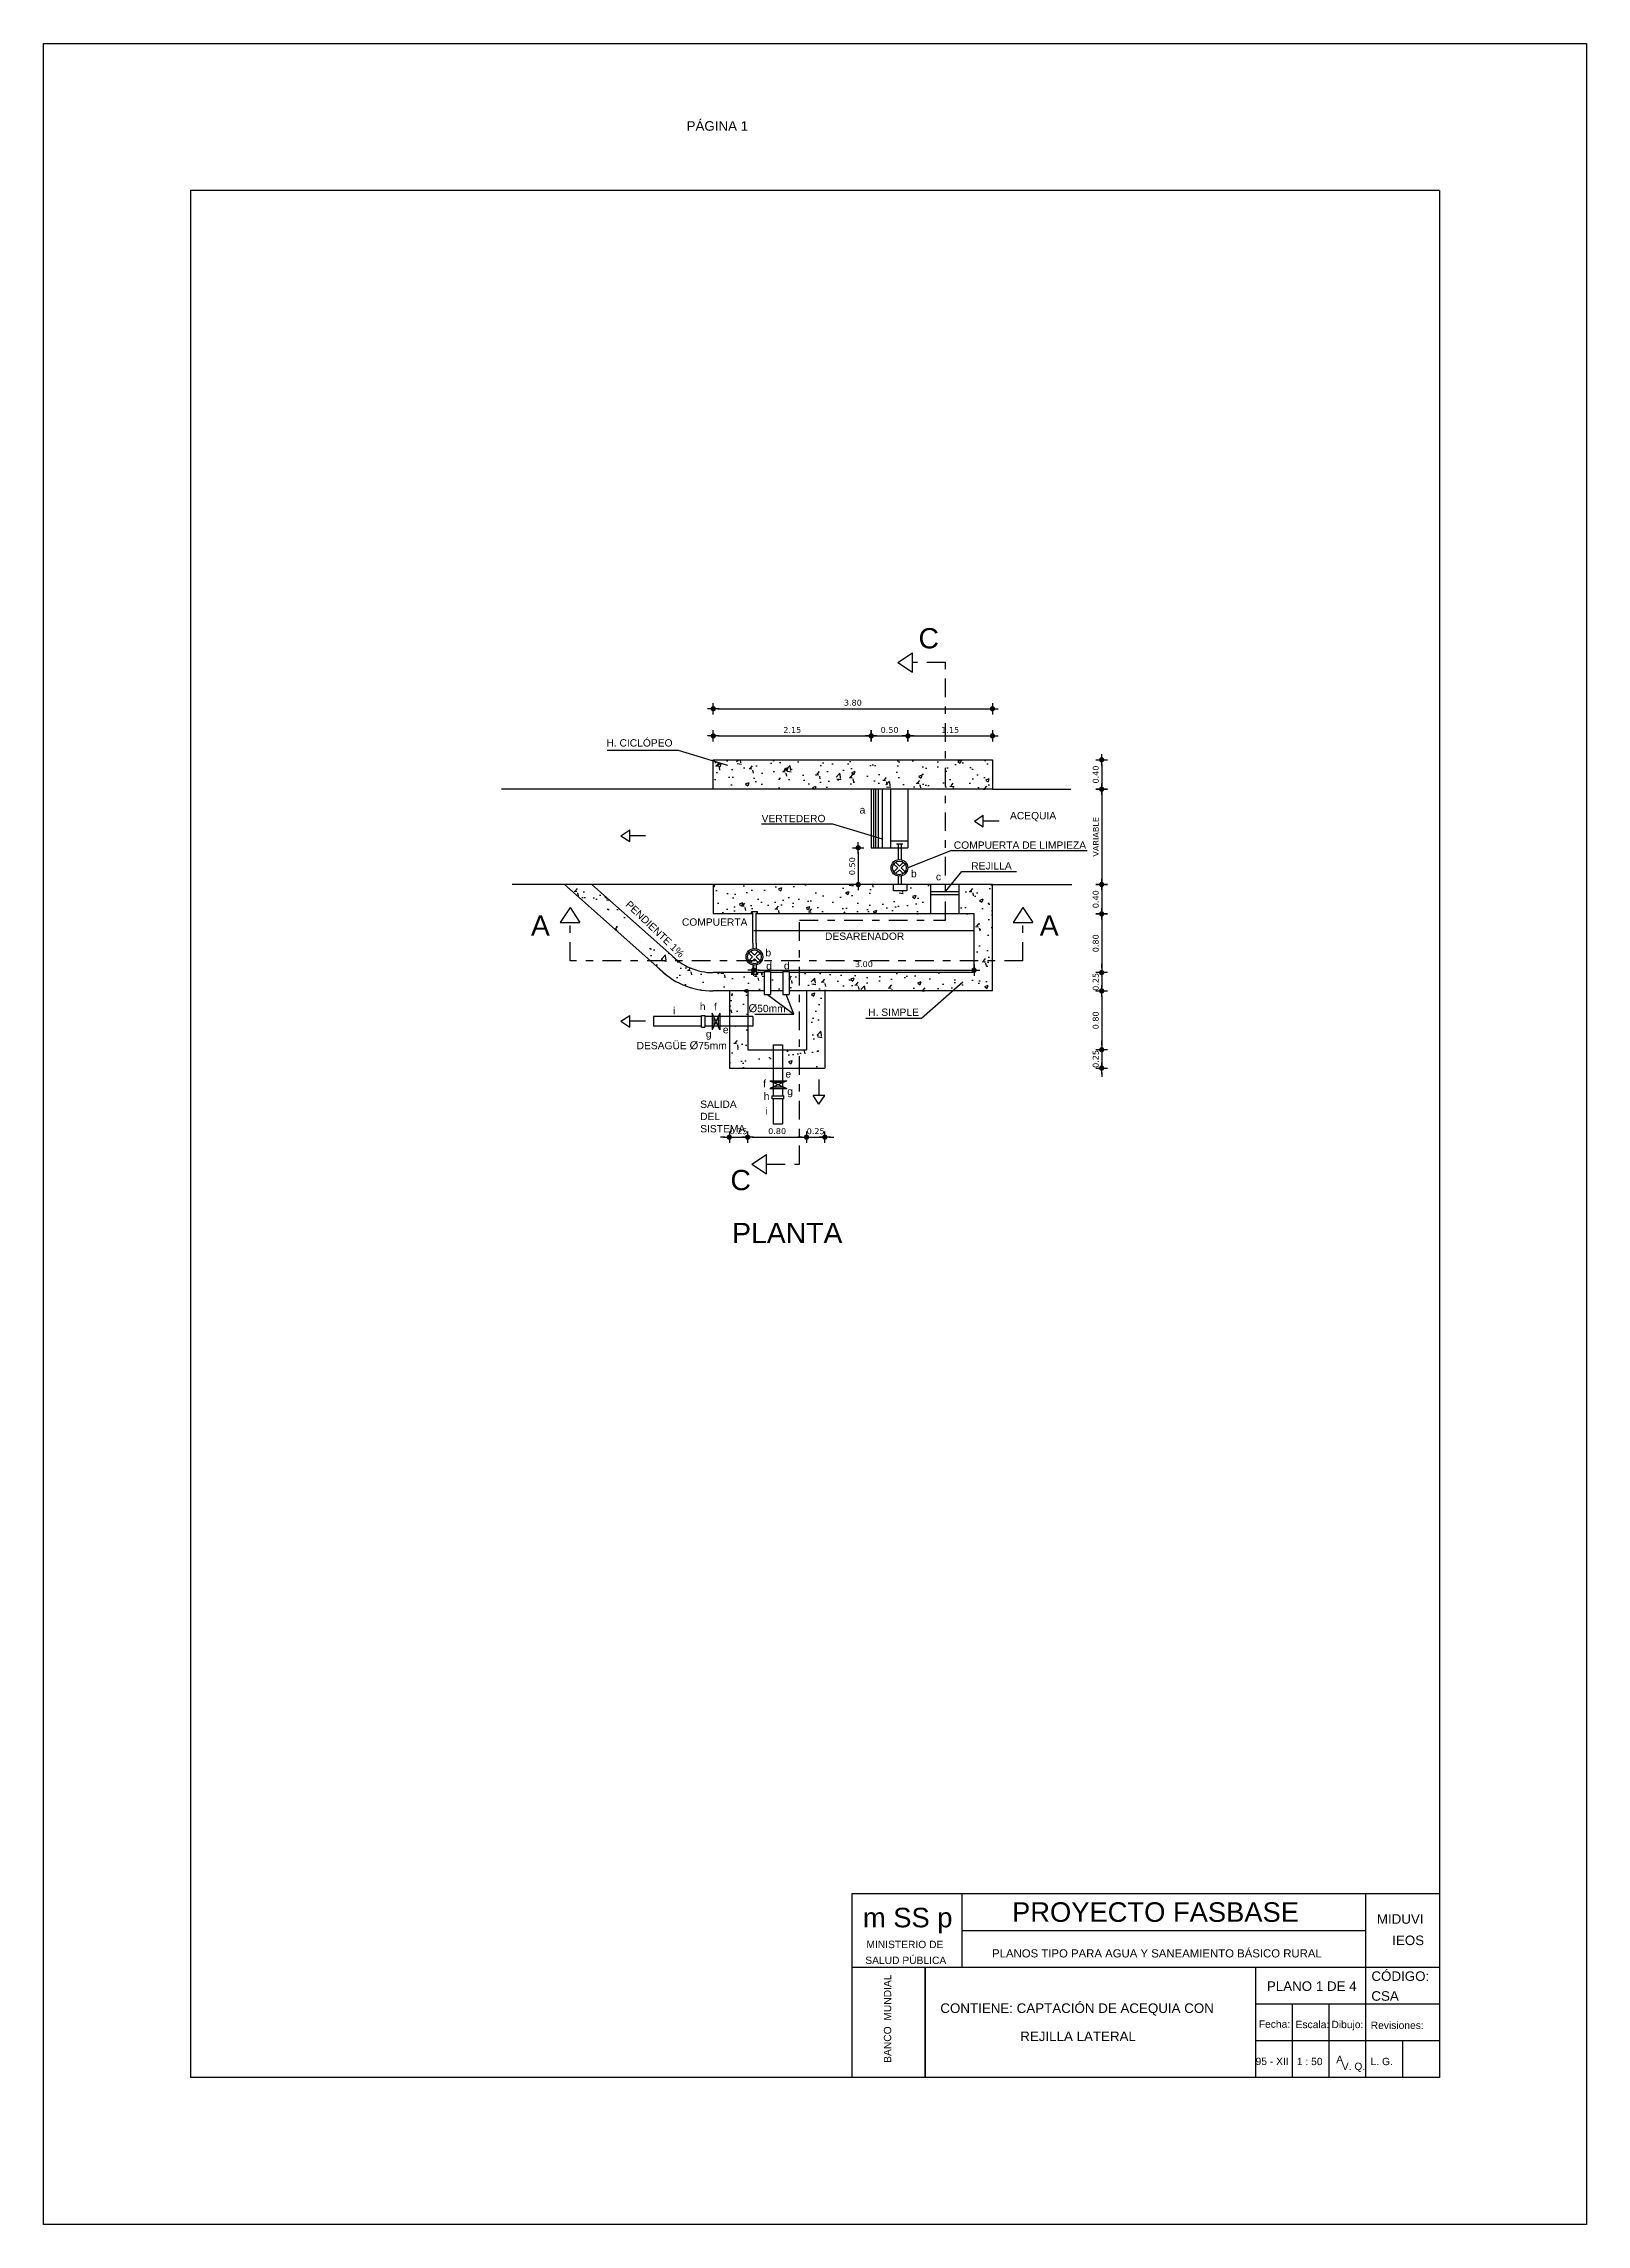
# Model space of a CAD drawing. Header units: metres. Extents: x 2029 to 4131, y 3282 to 4383.
# Drawn here: x 2028.72 to 2049.72, y 4353.27 to 4382.97 of the extents above; entities that cross this region are included whole.
import ezdxf
from ezdxf.enums import TextEntityAlignment as Align

# ---------------------------------------------------------------- set-up
doc = ezdxf.new("R2010")
doc.units = ezdxf.units.M
doc.linetypes.add('DASHDOT', pattern=[25.4, 12.7, -6.35, 0, -6.35])
doc.layers.add('Cotas', color=7, linetype='Continuous')
doc.layers.add('Dibujo', color=7, linetype='Continuous')
doc.styles.add('Annotative', font='arial.ttf')
doc.styles.get("Standard").update_dxf_attribs({"font": 'arial.ttf'})
doc.styles.add('verdana', font='verdana.ttf')
doc.dimstyles.new('ISO', dxfattribs={"dimtxt": 0.08, "dimasz": 0.06, "dimexe": 0.1, "dimexo": 0.1, "dimgap": 0.04, "dimtad": 1, "dimzin": 1, "dimdsep": 46, "dimtxsty": 'verdana', "dimblk1": 'PAB', "dimblk2": 'PAB', "dimsah": 1, "dimcen": 0, "dimse1": 1, "dimse2": 1, "dimclrd": 7, "dimclre": 8, "dimclrt": 7, "dimadec": 0, "dimazin": 0, "dimtfac": 1, "dimtix": 1, "dimtmove": 0, "dimatfit": 3, "dimldrblk": 'PAB', "dimfxl": 0.1, "dimtvp": 1, "dimtolj": 1, "dimtzin": 1, "dimarcsym": 0})

msp = doc.modelspace()

# ---------------------------------------------------------------- texts
at = {"attachment_point": 1}
for s, width, insert, char_height in [('C', 1.4365, (2040.629, 4375.005), 0.276), ('H. CICLÓPEO', 1.4365, (2036.38, 4373.492), 0.1), ('VERTEDERO', 1.4365, (2038.493, 4372.462), 0.1), ('a', 1.4365, (2039.827, 4372.58), 0.1), ('ACEQUIA', 1.4365, (2041.874, 4372.501), 0.1), ('COMPUERTA DE LIMPIEZA', 2.10943, (2041.109, 4372.1), 0.1), ('b', 1.4365, (2040.526, 4371.711), 0.1), ('c  ', 1.4365, (2040.866, 4371.67), 0.1), ('REJILLA', 1.4365, (2041.346, 4371.817), 0.1), ('A', 1.4365, (2035.353, 4371.093), 0.276), ('COMPUERTA', 1.4365, (2037.408, 4371.052), 0.1), ('A', 1.4365, (2042.279, 4371.093), 0.276), ('DESARENADOR', 1.4365, (2039.356, 4370.859), 0.1), ('b', 1.4365, (2038.545, 4370.634), 0.1), ('d', 1.4365, (2038.555, 4370.455), 0.1), ('d  ', 1.4365, (2038.796, 4370.458), 0.1), ('i', 1.4365, (2037.286, 4369.844), 0.1), ('h', 1.4365, (2037.652, 4369.902), 0.1), ('f', 1.4365, (2037.844, 4369.898), 0.1), ('{\\H1.0833x;Ø}50mm', 1.4365, (2038.315, 4369.883), 0.1), ('H. SIMPLE', 1.4365, (2039.944, 4369.824), 0.1), ('g', 1.4365, (2037.734, 4369.529), 0.1), ('e', 1.4365, (2037.965, 4369.586), 0.1), ('DESAGÜE {\\H1.0833x;Ø\\H0.92311x;75mm}', 1.4365, (2036.791, 4369.378), 0.1), ('e', 1.4365, (2038.817, 4368.984), 0.1), ('f', 1.4365, (2038.514, 4368.853), 0.1), ('h', 1.4365, (2038.522, 4368.68), 0.1), ('g', 1.4365, (2038.842, 4368.746), 0.1), ('SALIDA DEL SISTEMA', 0.79852, (2037.657, 4368.571), 0.1), ('i', 1.4365, (2038.546, 4368.48), 0.1), ('C', 1.4365, (2038.069, 4367.626), 0.276), ('PLANTA', 1.4365, (2038.092, 4366.905), 0.2762)]:
    msp.add_mtext_dynamic_manual_height_columns(s, width=width, gutter_width=12.5, heights=[0], dxfattribs=dict(at, insert=insert, char_height=char_height))
at = {"insert": (2036.701, 4371.302), "char_height": 0.1, "attachment_point": 1, "rotation": 316.2056}
msp.add_mtext_dynamic_manual_height_columns('PENDIENTE 1%', width=1.4365, gutter_width=12.5, heights=[0], dxfattribs=at)
at = {"layer": 'Dibujo', "color": 0, "linetype": 'ByBlock'}
for s, height, p in [('PROYECTO FASBASE', 0.26624, (2041.902, 4357.386)), ('m SS p', 0.2662, (2039.872, 4357.311)), ('PLANOS TIPO PARA AGUA Y SANEAMIENTO BÁSICO RURAL', 0.11076, (2041.63, 4356.901))]:
    msp.add_text(s, height=height, dxfattribs=at).set_placement(p)
at = {"layer": 'Dibujo', "color": 0, "linetype": 'ByBlock', "style": 'Annotative'}
for s, p in [('MIDUVI', (2046.868, 4357.36)), ('IEOS', (2047.077, 4357.069)), ('CÓDIGO:', (2046.794, 4356.581)), ('PLANO 1 DE 4', (2045.371, 4356.445)), ('CSA', (2046.793, 4356.311)), ('CONTIENE: CAPTACIÓN DE ACEQUIA CON', (2040.926, 4356.145))]:
    msp.add_text(s, height=0.13, dxfattribs=at).set_placement(p)
at = {"layer": 'Dibujo', "color": 0, "linetype": 'ByBlock'}
for s, p in [('MINISTERIO DE', (2040.443, 4357.028)), ('SALUD PÚBLICA', (2040.455, 4356.812)), ('Fecha:', (2045.474, 4355.943)), ('Escala:', (2045.991, 4355.938)), ('Dibujo:', (2046.467, 4355.938)), ('Revisiones:', (2047.145, 4355.927)), ('95 - XII', (2045.442, 4355.436)), ('1 : 50', (2045.954, 4355.434)), ('A', (2046.362, 4355.461)), ('L. G. ', (2046.954, 4355.434)), ('V. Q.', (2046.55, 4355.368))]:
    msp.add_text(s, height=0.1, dxfattribs=at).set_placement(p, align=Align.CENTER)
msp.add_text('BANCO  MUNDIAL', height=0.1, rotation=90, dxfattribs=at).set_placement((2040.257, 4356.067), align=Align.CENTER)
at = {"layer": 'Dibujo', "color": 0, "linetype": 'ByBlock', "char_height": 0.13, "width": 2.90393, "attachment_point": 1}
for s, insert in [('PÁGINA 1', (2037.472, 4381.909)), (' REJILLA LATERAL', (2041.963, 4355.892))]:
    msp.add_mtext(s, dxfattribs=dict(at, insert=insert))

# ---------------------------------------------------------------- blocks, each defined once
blk = doc.blocks.new('PAB')
at = {"layer": 'Cotas'}
for p, q in [((-1.3, 0), (1.3, 0)), ((0, 1.3), (0, -1.3))]:
    blk.add_line(p, q, dxfattribs=at)
at = {"layer": 'Cotas', "const_width": 0.6}
blk.add_lwpolyline([(-0.3, 0, 1), (0.3, 0, 1)], format="xyb", close=True, dxfattribs=at)
blk = doc.blocks.new('*D1112')
at = {"layer": 'Cotas', "color": 7, "lineweight": -2, "transparency": 16777216}
blk.add_line((2037.895, 4373.907), (2041.575, 4373.907), dxfattribs=at)
at = {"layer": 'Defpoints', "color": 0, "transparency": 16777216}
for p in [(2041.635, 4373.907), (2037.835, 4373.092), (2041.635, 4373.092)]:
    blk.add_point(p, dxfattribs=at)
at = {"layer": 'Cotas', "color": 7, "lineweight": -2, "transparency": 16777216, "xscale": 0.06, "yscale": 0.06, "zscale": 0.06, "rotation": 180}
blk.add_blockref('PAB', (2037.835, 4373.907), dxfattribs=at)
at = {"layer": 'Cotas', "color": 7, "lineweight": -2, "transparency": 16777216, "xscale": 0.06, "yscale": 0.06, "zscale": 0.06}
blk.add_blockref('PAB', (2041.635, 4373.907), dxfattribs=at)
at = {"layer": 'Cotas', "color": 7, "transparency": 16777216, "insert": (2039.735, 4373.989), "char_height": 0.08, "attachment_point": 5, "style": 'verdana'}
blk.add_mtext('\\A1;3.80', dxfattribs=at)
blk = doc.blocks.new('*D1254')
at = {"layer": 'Cotas', "color": 7, "lineweight": -2, "transparency": 16777216}
blk.add_line((2037.895, 4373.537), (2039.925, 4373.537), dxfattribs=at)
at = {"layer": 'Defpoints', "color": 0, "transparency": 16777216}
for p in [(2039.985, 4373.537), (2037.835, 4373.211), (2039.985, 4372.811)]:
    blk.add_point(p, dxfattribs=at)
at = {"layer": 'Cotas', "color": 7, "lineweight": -2, "transparency": 16777216, "xscale": 0.06, "yscale": 0.06, "zscale": 0.06, "rotation": 180}
blk.add_blockref('PAB', (2037.835, 4373.537), dxfattribs=at)
at = {"layer": 'Cotas', "color": 7, "lineweight": -2, "transparency": 16777216, "xscale": 0.06, "yscale": 0.06, "zscale": 0.06}
blk.add_blockref('PAB', (2039.985, 4373.537), dxfattribs=at)
at = {"layer": 'Cotas', "color": 7, "transparency": 16777216, "insert": (2038.91, 4373.618), "char_height": 0.08, "attachment_point": 5, "style": 'verdana'}
blk.add_mtext('\\A1;2.15', dxfattribs=at)
blk = doc.blocks.new('*D1255')
at = {"layer": 'Cotas', "color": 7, "lineweight": -2, "transparency": 16777216}
blk.add_line((2040.045, 4373.537), (2040.425, 4373.537), dxfattribs=at)
at = {"layer": 'Defpoints', "color": 0, "transparency": 16777216}
for p in [(2040.485, 4373.537), (2039.985, 4372.811), (2040.485, 4372.811)]:
    blk.add_point(p, dxfattribs=at)
at = {"layer": 'Cotas', "color": 7, "lineweight": -2, "transparency": 16777216, "xscale": 0.06, "yscale": 0.06, "zscale": 0.06, "rotation": 180}
blk.add_blockref('PAB', (2039.985, 4373.537), dxfattribs=at)
at = {"layer": 'Cotas', "color": 7, "lineweight": -2, "transparency": 16777216, "xscale": 0.06, "yscale": 0.06, "zscale": 0.06}
blk.add_blockref('PAB', (2040.485, 4373.537), dxfattribs=at)
at = {"layer": 'Cotas', "color": 7, "transparency": 16777216, "insert": (2040.235, 4373.618), "char_height": 0.08, "attachment_point": 5, "style": 'verdana'}
blk.add_mtext('\\A1;0.50', dxfattribs=at)
blk = doc.blocks.new('*D1256')
at = {"layer": 'Cotas', "color": 7, "lineweight": -2, "transparency": 16777216}
blk.add_line((2040.545, 4373.537), (2041.575, 4373.537), dxfattribs=at)
at = {"layer": 'Defpoints', "color": 0, "transparency": 16777216}
for p in [(2041.635, 4373.537), (2040.485, 4372.811), (2041.635, 4372.811)]:
    blk.add_point(p, dxfattribs=at)
at = {"layer": 'Cotas', "color": 7, "lineweight": -2, "transparency": 16777216, "xscale": 0.06, "yscale": 0.06, "zscale": 0.06, "rotation": 180}
blk.add_blockref('PAB', (2040.485, 4373.537), dxfattribs=at)
at = {"layer": 'Cotas', "color": 7, "lineweight": -2, "transparency": 16777216, "xscale": 0.06, "yscale": 0.06, "zscale": 0.06}
blk.add_blockref('PAB', (2041.635, 4373.537), dxfattribs=at)
at = {"layer": 'Cotas', "color": 7, "transparency": 16777216, "insert": (2041.06, 4373.618), "char_height": 0.08, "attachment_point": 5, "style": 'verdana'}
blk.add_mtext('\\A1;1.15', dxfattribs=at)
blk = doc.blocks.new('*D1257')
at = {"color": 7, "lineweight": -2, "transparency": 16777216}
blk.add_line((2043.122, 4373.151), (2043.122, 4372.871), dxfattribs=at)
at = {"layer": 'Defpoints', "color": 0, "transparency": 16777216}
for p in [(2041.635, 4373.211), (2041.635, 4372.811), (2043.122, 4372.811)]:
    blk.add_point(p, dxfattribs=at)
at = {"color": 7, "lineweight": -2, "transparency": 16777216, "xscale": 0.06, "yscale": 0.06, "zscale": 0.06}
for p, rotation in [((2043.122, 4373.211), 90), ((2043.122, 4372.811), 270)]:
    blk.add_blockref('PAB', p, dxfattribs=dict(at, rotation=rotation))
at = {"color": 7, "transparency": 16777216, "insert": (2043.041, 4373.011), "char_height": 0.08, "attachment_point": 5, "rotation": 90, "style": 'verdana'}
blk.add_mtext('\\A1;0.40', dxfattribs=at)
blk = doc.blocks.new('*D1258')
at = {"color": 7, "lineweight": -2, "transparency": 16777216}
blk.add_line((2043.122, 4372.751), (2043.122, 4371.573), dxfattribs=at)
at = {"layer": 'Defpoints', "color": 0, "transparency": 16777216}
for p in [(2041.635, 4372.811), (2042.717, 4371.513), (2043.122, 4371.513)]:
    blk.add_point(p, dxfattribs=at)
at = {"color": 7, "lineweight": -2, "transparency": 16777216, "xscale": 0.06, "yscale": 0.06, "zscale": 0.06}
for p, rotation in [((2043.122, 4372.811), 90), ((2043.122, 4371.513), 270)]:
    blk.add_blockref('PAB', p, dxfattribs=dict(at, rotation=rotation))
at = {"color": 7, "transparency": 16777216, "insert": (2043.042, 4372.162), "char_height": 0.08, "attachment_point": 5, "rotation": 90, "style": 'verdana'}
blk.add_mtext('\\A1;VARIABLE', dxfattribs=at)
blk = doc.blocks.new('*D1259')
at = {"color": 7, "lineweight": -2, "transparency": 16777216}
blk.add_line((2043.122, 4371.453), (2043.122, 4371.173), dxfattribs=at)
at = {"layer": 'Defpoints', "color": 0, "transparency": 16777216}
for p in [(2042.717, 4371.513), (2041.385, 4371.113), (2043.122, 4371.113)]:
    blk.add_point(p, dxfattribs=at)
at = {"color": 7, "lineweight": -2, "transparency": 16777216, "xscale": 0.06, "yscale": 0.06, "zscale": 0.06}
for p, rotation in [((2043.122, 4371.513), 90), ((2043.122, 4371.113), 270)]:
    blk.add_blockref('PAB', p, dxfattribs=dict(at, rotation=rotation))
at = {"color": 7, "transparency": 16777216, "insert": (2043.041, 4371.313), "char_height": 0.08, "attachment_point": 5, "rotation": 90, "style": 'verdana'}
blk.add_mtext('\\A1;0.40', dxfattribs=at)
blk = doc.blocks.new('*D1260')
at = {"color": 7, "lineweight": -2, "transparency": 16777216}
blk.add_line((2043.122, 4371.053), (2043.122, 4370.373), dxfattribs=at)
at = {"layer": 'Defpoints', "color": 0, "transparency": 16777216}
for p in [(2041.385, 4371.113), (2041.385, 4370.313), (2043.122, 4370.313)]:
    blk.add_point(p, dxfattribs=at)
at = {"color": 7, "lineweight": -2, "transparency": 16777216, "xscale": 0.06, "yscale": 0.06, "zscale": 0.06}
for p, rotation in [((2043.122, 4371.113), 90), ((2043.122, 4370.313), 270)]:
    blk.add_blockref('PAB', p, dxfattribs=dict(at, rotation=rotation))
at = {"color": 7, "transparency": 16777216, "insert": (2043.041, 4370.713), "char_height": 0.08, "attachment_point": 5, "rotation": 90, "style": 'verdana'}
blk.add_mtext('\\A1;0.80', dxfattribs=at)
blk = doc.blocks.new('*D1261')
at = {"color": 7, "lineweight": -2, "transparency": 16777216}
for p, q in [((2043.122, 4370.373), (2043.122, 4370.433)), ((2043.122, 4370.313), (2043.122, 4370.063)), ((2043.122, 4370.003), (2043.122, 4369.943))]:
    blk.add_line(p, q, dxfattribs=at)
at = {"layer": 'Defpoints', "color": 0, "transparency": 16777216}
for p in [(2041.385, 4370.313), (2041.635, 4370.063), (2043.122, 4370.063)]:
    blk.add_point(p, dxfattribs=at)
at = {"color": 7, "lineweight": -2, "transparency": 16777216, "xscale": 0.06, "yscale": 0.06, "zscale": 0.06}
for p, rotation in [((2043.122, 4370.313), 270), ((2043.122, 4370.063), 90)]:
    blk.add_blockref('PAB', p, dxfattribs=dict(at, rotation=rotation))
at = {"color": 7, "transparency": 16777216, "insert": (2043.041, 4370.188), "char_height": 0.08, "attachment_point": 5, "rotation": 90, "style": 'verdana'}
blk.add_mtext('\\A1;0.25', dxfattribs=at)
blk = doc.blocks.new('*D1262')
at = {"color": 7, "lineweight": -2, "transparency": 16777216}
blk.add_line((2043.122, 4370.003), (2043.122, 4369.323), dxfattribs=at)
at = {"layer": 'Defpoints', "color": 0, "transparency": 16777216}
for p in [(2041.635, 4370.063), (2039.104, 4369.263), (2043.122, 4369.263)]:
    blk.add_point(p, dxfattribs=at)
at = {"color": 7, "lineweight": -2, "transparency": 16777216, "xscale": 0.06, "yscale": 0.06, "zscale": 0.06}
for p, rotation in [((2043.122, 4370.063), 90), ((2043.122, 4369.263), 270)]:
    blk.add_blockref('PAB', p, dxfattribs=dict(at, rotation=rotation))
at = {"color": 7, "transparency": 16777216, "insert": (2043.041, 4369.663), "char_height": 0.08, "attachment_point": 5, "rotation": 90, "style": 'verdana'}
blk.add_mtext('\\A1;0.80', dxfattribs=at)
blk = doc.blocks.new('*D1263')
at = {"color": 7, "lineweight": -2, "transparency": 16777216}
for p, q in [((2043.122, 4369.323), (2043.122, 4369.383)), ((2043.122, 4369.263), (2043.122, 4369.013)), ((2043.122, 4368.953), (2043.122, 4368.893))]:
    blk.add_line(p, q, dxfattribs=at)
at = {"layer": 'Defpoints', "color": 0, "transparency": 16777216}
for p in [(2039.104, 4369.263), (2039.354, 4369.013), (2043.122, 4369.013)]:
    blk.add_point(p, dxfattribs=at)
at = {"color": 7, "lineweight": -2, "transparency": 16777216, "xscale": 0.06, "yscale": 0.06, "zscale": 0.06}
for p, rotation in [((2043.122, 4369.263), 270), ((2043.122, 4369.013), 90)]:
    blk.add_blockref('PAB', p, dxfattribs=dict(at, rotation=rotation))
at = {"color": 7, "transparency": 16777216, "insert": (2043.041, 4369.138), "char_height": 0.08, "attachment_point": 5, "rotation": 90, "style": 'verdana'}
blk.add_mtext('\\A1;0.25', dxfattribs=at)
blk = doc.blocks.new('*D1264')
at = {"color": 7, "lineweight": -2, "transparency": 16777216}
for p, q in [((2037.994, 4368.072), (2037.934, 4368.072)), ((2038.054, 4368.072), (2038.304, 4368.072)), ((2038.364, 4368.072), (2038.424, 4368.072))]:
    blk.add_line(p, q, dxfattribs=at)
at = {"layer": 'Defpoints', "color": 0, "transparency": 16777216}
for p in [(2038.304, 4369.263), (2038.054, 4369.013), (2038.304, 4368.072)]:
    blk.add_point(p, dxfattribs=at)
at = {"color": 7, "lineweight": -2, "transparency": 16777216, "xscale": 0.06, "yscale": 0.06, "zscale": 0.06}
blk.add_blockref('PAB', (2038.054, 4368.072), dxfattribs=at)
at = {"color": 7, "lineweight": -2, "transparency": 16777216, "xscale": 0.06, "yscale": 0.06, "zscale": 0.06, "rotation": 180}
blk.add_blockref('PAB', (2038.304, 4368.072), dxfattribs=at)
at = {"color": 7, "transparency": 16777216, "insert": (2038.179, 4368.153), "char_height": 0.08, "attachment_point": 5, "style": 'verdana'}
blk.add_mtext('\\A1;0.25', dxfattribs=at)
blk = doc.blocks.new('*D1265')
at = {"color": 7, "lineweight": -2, "transparency": 16777216}
blk.add_line((2038.364, 4368.072), (2039.044, 4368.072), dxfattribs=at)
at = {"layer": 'Defpoints', "color": 0, "transparency": 16777216}
for p in [(2038.304, 4369.263), (2039.104, 4369.263), (2039.104, 4368.072)]:
    blk.add_point(p, dxfattribs=at)
at = {"color": 7, "lineweight": -2, "transparency": 16777216, "xscale": 0.06, "yscale": 0.06, "zscale": 0.06, "rotation": 180}
blk.add_blockref('PAB', (2038.304, 4368.072), dxfattribs=at)
at = {"color": 7, "lineweight": -2, "transparency": 16777216, "xscale": 0.06, "yscale": 0.06, "zscale": 0.06}
blk.add_blockref('PAB', (2039.104, 4368.072), dxfattribs=at)
at = {"color": 7, "transparency": 16777216, "insert": (2038.704, 4368.154), "char_height": 0.08, "attachment_point": 5, "style": 'verdana'}
blk.add_mtext('\\A1;0.80', dxfattribs=at)
blk = doc.blocks.new('*D1113')
at = {"color": 7, "lineweight": -2, "transparency": 16777216}
for p, q in [((2039.044, 4368.072), (2038.984, 4368.072)), ((2039.104, 4368.072), (2039.354, 4368.072)), ((2039.414, 4368.072), (2039.474, 4368.072))]:
    blk.add_line(p, q, dxfattribs=at)
at = {"layer": 'Defpoints', "color": 0, "transparency": 16777216}
for p in [(2039.104, 4369.263), (2039.354, 4369.013), (2039.354, 4368.072)]:
    blk.add_point(p, dxfattribs=at)
at = {"color": 7, "lineweight": -2, "transparency": 16777216, "xscale": 0.06, "yscale": 0.06, "zscale": 0.06}
blk.add_blockref('PAB', (2039.104, 4368.072), dxfattribs=at)
at = {"color": 7, "lineweight": -2, "transparency": 16777216, "xscale": 0.06, "yscale": 0.06, "zscale": 0.06, "rotation": 180}
blk.add_blockref('PAB', (2039.354, 4368.072), dxfattribs=at)
at = {"color": 7, "transparency": 16777216, "insert": (2039.229, 4368.153), "char_height": 0.08, "attachment_point": 5, "style": 'verdana'}
blk.add_mtext('\\A1;0.25', dxfattribs=at)
blk = doc.blocks.new('*D1266')
at = {"color": 7, "lineweight": -2, "transparency": 16777216}
blk.add_line((2039.808, 4371.953), (2039.808, 4371.573), dxfattribs=at)
at = {"layer": 'Defpoints', "color": 0, "transparency": 16777216}
for p in [(2039.985, 4372.013), (2039.808, 4371.513), (2039.985, 4371.513)]:
    blk.add_point(p, dxfattribs=at)
at = {"color": 7, "lineweight": -2, "transparency": 16777216, "xscale": 0.06, "yscale": 0.06, "zscale": 0.06}
for p, rotation in [((2039.808, 4372.013), 90), ((2039.808, 4371.513), 270)]:
    blk.add_blockref('PAB', p, dxfattribs=dict(at, rotation=rotation))
at = {"color": 7, "transparency": 16777216, "insert": (2039.726, 4371.763), "char_height": 0.08, "attachment_point": 5, "rotation": 90, "style": 'verdana'}
blk.add_mtext('\\A1;0.50', dxfattribs=at)
blk = doc.blocks.new('*D1267')
at = {"color": 7, "lineweight": -2, "transparency": 16777216}
blk.add_line((2038.445, 4370.346), (2041.325, 4370.346), dxfattribs=at)
at = {"layer": 'Defpoints', "color": 0, "transparency": 16777216}
for p in [(2038.385, 4370.883), (2041.385, 4370.883), (2041.385, 4370.346)]:
    blk.add_point(p, dxfattribs=at)
at = {"color": 7, "lineweight": -2, "transparency": 16777216, "xscale": 0.06, "yscale": 0.06, "zscale": 0.06, "rotation": 180}
blk.add_blockref('PAB', (2038.385, 4370.346), dxfattribs=at)
at = {"color": 7, "lineweight": -2, "transparency": 16777216, "xscale": 0.06, "yscale": 0.06, "zscale": 0.06}
blk.add_blockref('PAB', (2041.385, 4370.346), dxfattribs=at)
at = {"color": 7, "transparency": 16777216, "insert": (2039.885, 4370.428), "char_height": 0.08, "attachment_point": 5, "style": 'verdana'}
blk.add_mtext('\\A1;3.00', dxfattribs=at)

# ---------------------------------------------------------------- dimensions: what is measured, and where the dimension line sits
for base, p1, p2, picture, middle in [((2043.122, 4372.811), (2041.635, 4373.211), (2041.635, 4372.811), '*D1257', (2043.041, 4373.011)), ((2039.808, 4371.513), (2039.985, 4372.013), (2039.985, 4371.513), '*D1266', (2039.726, 4371.763))]:
    dim = msp.add_linear_dim(base=base, p1=p1, p2=p2, angle=90, dimstyle='ISO')
    dim.commit()
    dim.dimension.update_dxf_attribs({"geometry": picture, "text_midpoint": middle})
dim = msp.add_linear_dim(base=(2043.122, 4371.513), p1=(2041.635, 4372.811), p2=(2042.717, 4371.513), angle=90, text='VARIABLE', dimstyle='ISO', override={"dimtmove": 1})
dim.commit()
dim.dimension.update_dxf_attribs({"geometry": '*D1258', "text_midpoint": (2043.042, 4372.162)})
for base, p1, p2, picture, middle in [((2043.122, 4371.113), (2042.717, 4371.513), (2041.385, 4371.113), '*D1259', (2043.041, 4371.313)), ((2043.122, 4370.313), (2041.385, 4371.113), (2041.385, 4370.313), '*D1260', (2043.041, 4370.713)), ((2043.122, 4370.063), (2041.385, 4370.313), (2041.635, 4370.063), '*D1261', (2043.041, 4370.188)), ((2043.122, 4369.263), (2041.635, 4370.063), (2039.104, 4369.263), '*D1262', (2043.041, 4369.663)), ((2043.122, 4369.013), (2039.104, 4369.263), (2039.354, 4369.013), '*D1263', (2043.041, 4369.138))]:
    dim = msp.add_linear_dim(base=base, p1=p1, p2=p2, angle=90, dimstyle='ISO', override={"dimtmove": 1})
    dim.commit()
    dim.dimension.update_dxf_attribs({"geometry": picture, "text_midpoint": middle})
for base, p1, p2, picture, middle in [((2041.385, 4370.346), (2038.385, 4370.883), (2041.385, 4370.883), '*D1267', (2039.885, 4370.428)), ((2038.304, 4368.072), (2038.054, 4369.013), (2038.304, 4369.263), '*D1264', (2038.179, 4368.153))]:
    dim = msp.add_linear_dim(base=base, p1=p1, p2=p2, dimstyle='ISO')
    dim.commit()
    dim.dimension.update_dxf_attribs({"geometry": picture, "text_midpoint": middle})
for base, p1, p2, picture, middle in [((2039.104, 4368.072), (2038.304, 4369.263), (2039.104, 4369.263), '*D1265', (2038.704, 4368.154)), ((2039.354, 4368.072), (2039.104, 4369.263), (2039.354, 4369.013), '*D1113', (2039.229, 4368.153))]:
    dim = msp.add_linear_dim(base=base, p1=p1, p2=p2, dimstyle='ISO', override={"dimtmove": 1})
    dim.commit()
    dim.dimension.update_dxf_attribs({"geometry": picture, "text_midpoint": middle})
at = {"layer": 'Cotas'}
for base, p1, p2, picture, middle in [((2041.635, 4373.907), (2037.835, 4373.092), (2041.635, 4373.092), '*D1112', (2039.735, 4373.989)), ((2039.985, 4373.537), (2037.835, 4373.211), (2039.985, 4372.811), '*D1254', (2038.91, 4373.618)), ((2040.485, 4373.537), (2039.985, 4372.811), (2040.485, 4372.811), '*D1255', (2040.235, 4373.618)), ((2041.635, 4373.537), (2040.485, 4372.811), (2041.635, 4372.811), '*D1256', (2041.06, 4373.618))]:
    dim = msp.add_linear_dim(base=base, p1=p1, p2=p2, dimstyle='ISO', dxfattribs=at)
    dim.commit()
    dim.dimension.update_dxf_attribs({"geometry": picture, "text_midpoint": middle})

# ---------------------------------------------------------------- hatches: boundary and pattern name
h = msp.add_hatch()
h.set_pattern_fill('AR-CONC', color=256, scale=0.0025, style=0)
h.set_pattern_definition([(50, (-6851.00893, 744.7131), (0.455461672, -0.039847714), [0.047625, -0.523875]), (355, (-6851.00893, 744.7131), (-0.088107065, 0.477641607), [0.0381, -0.4191]), (100.451, (-6850.97097, 744.7098), (0.367356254, 0.43779172), [0.040475, -0.445225]), (46.1842, (-6851.00893, 744.8401), (0.677697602, -0.10510582), [0.0714375, -0.7858125]), (96.6356, (-6850.95245, 744.83134), (0.593510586, 0.61856389), [0.0607125, -0.6678375]), (351.184, (-6851.0089, 744.8401), (0.593511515, 0.618562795), [0.05715, -0.62865]), (21, (-6850.94543, 744.80835), (0.3790372, -0.255663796), [0.047625, -0.523875]), (326, (-6850.94543, 744.80835), (0.15450507, 0.460469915), [0.0381, -0.4191]), (71.4514, (-6850.91384, 744.78705), (0.533541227, 0.204807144), [0.040475, -0.445225]), (37.5, (-6851.00893, 744.7131), (0.007721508, 0.2113875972), [0, -0.41402, 0, -0.42545, 0, -0.4206875]), (7.5, (-6851.00893, 744.7131), (0.1670491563, 0.250451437), [0, -0.24257, 0, -0.404495, 0, -0.1603375]), (327.5, (-6851.15053, 744.7131), (0.338976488, -0.01432186), [0, -0.15875, 0, -0.4953, 0, -0.657225]), (317.5, (-6851.21403, 744.7131), (0.3703229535, 0.063566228), [0, -0.206375, 0, -0.32893, 0, -0.466725])])
h.paths.add_polyline_path([(2038.649, 4369.263), (2038.304, 4369.263), (2038.304, 4369.586), (2038.054, 4369.586), (2038.054, 4369.013), (2038.649, 4369.013)])
h.paths.add_polyline_path([(2038.304, 4370.063), (2038.054, 4370.063), (2038.054, 4369.715), (2038.304, 4369.715)])
h.paths.add_polyline_path([(2039.354, 4370.063), (2039.104, 4370.063), (2039.104, 4369.263), (2038.779, 4369.263), (2038.779, 4369.013), (2039.354, 4369.013)])
h.paths.add_polyline_path([(2036.184, 4371.513), (2035.808, 4371.513), (2036.979, 4370.473), (2037.355, 4370.473), (2037.354, 4370.474, -0.041125), (2037.256, 4370.561)])
h.paths.add_polyline_path([(2040.791, 4371.513), (2040.47, 4371.513), (2040.47, 4371.426), (2040.288, 4371.426), (2040.288, 4371.513), (2037.835, 4371.513), (2037.835, 4371.113), (2038.375, 4371.113), (2038.375, 4371.121), (2038.356, 4371.121), (2038.356, 4371.14), (2038.438, 4371.14), (2038.438, 4371.121), (2038.419, 4371.121), (2038.419, 4371.113), (2040.791, 4371.113)])
h.paths.add_polyline_path([(2041.635, 4371.513), (2041.178, 4371.513), (2041.178, 4371.113), (2041.385, 4371.113), (2041.385, 4370.473), (2041.635, 4370.473)])
h.paths.add_polyline_path([(2041.635, 4373.211), (2037.835, 4373.211), (2037.835, 4372.811), (2041.635, 4372.811)])
edge = h.paths.add_edge_path()
edge.add_line((2038.529, 4370.063), (2038.529, 4370.313))
edge.add_line((2038.529, 4370.313), (2038.419, 4370.313))
edge.add_line((2038.419, 4370.313), (2038.419, 4370.305))
edge.add_line((2038.419, 4370.305), (2038.438, 4370.305))
edge.add_line((2038.438, 4370.305), (2038.438, 4370.287))
edge.add_line((2038.438, 4370.287), (2038.356, 4370.287))
edge.add_line((2038.356, 4370.287), (2038.356, 4370.305))
edge.add_line((2038.356, 4370.305), (2038.375, 4370.305))
edge.add_line((2038.375, 4370.305), (2038.375, 4370.313))
edge.add_line((2038.375, 4370.313), (2037.835, 4370.313))
edge.add_arc((2037.835, 4371.113), 0.8, 233.1896, 270, ccw=False)
edge.add_line((2037.356, 4370.473), (2036.979, 4370.473))
edge.add_line((2036.979, 4370.473), (2037.083, 4370.38))
edge.add_arc((2037.835, 4371.113), 1.05, 224.2648, 270)
edge.add_line((2037.835, 4370.063), (2038.529, 4370.063))
h.paths.add_polyline_path([(2038.784, 4370.063), (2038.784, 4370.313), (2038.614, 4370.313), (2038.614, 4370.063)])
h.paths.add_polyline_path([(2038.868, 4370.313), (2038.868, 4370.063), (2041.635, 4370.063), (2041.635, 4370.473), (2041.385, 4370.473), (2041.385, 4370.313)])

# ---------------------------------------------------------------- linework, layer by layer
for p, q in [((2040.349, 4374.535), (2040.549, 4374.667)), ((2040.349, 4374.535), (2040.549, 4374.403)), ((2040.549, 4374.403), (2040.549, 4374.667)), ((2036.389, 4373.342), (2037.355, 4373.342)), ((2037.355, 4373.342), (2038.03, 4373.138)), ((2037.835, 4373.211), (2041.635, 4373.211)), ((2037.835, 4372.811), (2037.835, 4373.211)), ((2041.635, 4373.211), (2041.635, 4372.811)), ((2037.835, 4372.811), (2034.953, 4372.811)), ((2041.635, 4372.811), (2037.835, 4372.811)), ((2039.985, 4372.811), (2039.985, 4372.013)), ((2040.017, 4372.811), (2040.017, 4372.013)), ((2040.044, 4372.811), (2040.044, 4372.013)), ((2040.08, 4372.811), (2040.08, 4372.013)), ((2040.134, 4372.811), (2040.134, 4372.013)), ((2040.246, 4372.811), (2040.246, 4372.013)), ((2040.485, 4372.811), (2040.485, 4372.013)), ((2041.635, 4372.811), (2042.701, 4372.811)), ((2041.389, 4372.377), (2041.51, 4372.457)), ((2041.51, 4372.297), (2041.51, 4372.457)), ((2036.578, 4372.178), (2036.699, 4372.258)), ((2036.578, 4372.178), (2036.699, 4372.098)), ((2036.699, 4372.098), (2036.699, 4372.258)), ((2036.914, 4372.178), (2036.699, 4372.178)), ((2038.493, 4372.34), (2039.459, 4372.34)), ((2039.459, 4372.34), (2040.134, 4372.136)), ((2041.389, 4372.377), (2041.51, 4372.297)), ((2041.726, 4372.377), (2041.51, 4372.377)), ((2039.985, 4372.013), (2040.485, 4372.013)), ((2040.246, 4372.106), (2040.485, 4372.106)), ((2040.331, 4372.065), (2040.417, 4372.065)), ((2040.35, 4372.065), (2040.35, 4371.852)), ((2040.394, 4372.065), (2040.394, 4371.851)), ((2041.08, 4371.975), (2040.483, 4371.74)), ((2041.08, 4371.975), (2042.926, 4371.975)), ((2040.292, 4371.792), (2040.345, 4371.739)), ((2040.345, 4371.739), (2040.293, 4371.687)), ((2040.317, 4371.816), (2040.37, 4371.763)), ((2040.37, 4371.715), (2040.317, 4371.663)), ((2040.35, 4371.629), (2040.35, 4371.513)), ((2040.423, 4371.816), (2040.37, 4371.763)), ((2040.37, 4371.715), (2040.422, 4371.663)), ((2040.447, 4371.792), (2040.394, 4371.739)), ((2040.394, 4371.739), (2040.447, 4371.687)), ((2040.394, 4371.63), (2040.394, 4371.513)), ((2040.996, 4371.417), (2041.217, 4371.691)), ((2041.217, 4371.691), (2041.961, 4371.691)), ((2037.835, 4371.513), (2035.099, 4371.513)), ((2037.188, 4370.287), (2035.808, 4371.513)), ((2037.354, 4370.474), (2036.184, 4371.513)), ((2041.635, 4371.513), (2037.835, 4371.513)), ((2037.835, 4371.513), (2037.835, 4371.113)), ((2040.288, 4371.426), (2040.288, 4371.513)), ((2040.47, 4371.426), (2040.288, 4371.426)), ((2040.47, 4371.513), (2040.47, 4371.426)), ((2040.791, 4371.513), (2040.791, 4371.113)), ((2040.791, 4371.417), (2041.178, 4371.417)), ((2040.791, 4371.376), (2041.178, 4371.376)), ((2041.178, 4371.513), (2041.178, 4371.113)), ((2041.635, 4370.063), (2041.635, 4371.513)), ((2041.635, 4371.513), (2042.717, 4371.513)), ((2035.885, 4371.198), (2035.753, 4370.998)), ((2035.753, 4370.998), (2036.017, 4370.998)), ((2035.885, 4371.198), (2036.017, 4370.998)), ((2038.375, 4371.113), (2037.835, 4371.113)), ((2038.356, 4371.121), (2038.356, 4371.14)), ((2038.438, 4371.14), (2038.356, 4371.14)), ((2038.375, 4371.121), (2038.356, 4371.121)), ((2038.375, 4370.713), (2038.375, 4371.121)), ((2038.419, 4370.713), (2038.419, 4371.121)), ((2038.419, 4371.121), (2038.438, 4371.121)), ((2041.385, 4371.113), (2038.419, 4371.113)), ((2038.438, 4371.121), (2038.438, 4371.14)), ((2041.385, 4370.313), (2041.385, 4371.113)), ((2042.051, 4371.198), (2041.919, 4370.998)), ((2041.919, 4370.998), (2042.183, 4370.998)), ((2042.051, 4371.198), (2042.183, 4370.998)), ((2038.375, 4370.713), (2038.375, 4370.639)), ((2041.385, 4370.883), (2038.385, 4370.883)), ((2038.419, 4370.713), (2038.419, 4370.638)), ((2038.317, 4370.58), (2038.371, 4370.527)), ((2038.371, 4370.527), (2038.318, 4370.474)), ((2038.342, 4370.604), (2038.395, 4370.551)), ((2038.395, 4370.502), (2038.343, 4370.45)), ((2038.375, 4370.416), (2038.375, 4370.305)), ((2038.448, 4370.604), (2038.395, 4370.551)), ((2038.395, 4370.502), (2038.448, 4370.45)), ((2038.472, 4370.579), (2038.419, 4370.527)), ((2038.419, 4370.527), (2038.472, 4370.474)), ((2038.419, 4370.417), (2038.419, 4370.305)), ((2038.375, 4370.313), (2037.835, 4370.313)), ((2038.529, 4370.063), (2037.835, 4370.063)), ((2038.054, 4370.063), (2038.054, 4369.013)), ((2038.304, 4370.063), (2038.304, 4369.263)), ((2038.375, 4370.305), (2038.356, 4370.305)), ((2038.356, 4370.305), (2038.356, 4370.287)), ((2038.438, 4370.287), (2038.356, 4370.287)), ((2038.529, 4370.313), (2038.419, 4370.313)), ((2038.419, 4370.305), (2038.438, 4370.305)), ((2038.438, 4370.305), (2038.438, 4370.287)), ((2038.529, 4370.33), (2038.529, 4370.017)), ((2038.529, 4370.33), (2038.614, 4370.33)), ((2038.614, 4370.33), (2038.614, 4370.017)), ((2038.784, 4370.313), (2038.614, 4370.313)), ((2038.784, 4370.063), (2038.614, 4370.063)), ((2038.784, 4370.33), (2038.784, 4370.017)), ((2038.784, 4370.33), (2038.868, 4370.33)), ((2038.868, 4370.33), (2038.868, 4370.017)), ((2041.385, 4370.313), (2038.868, 4370.313)), ((2041.635, 4370.063), (2038.868, 4370.063)), ((2039.104, 4370.063), (2039.104, 4369.263)), ((2039.354, 4370.063), (2039.354, 4369.013)), ((2040.669, 4369.694), (2041.23, 4370.186)), ((2037.82, 4369.762), (2037.82, 4369.532)), ((2037.925, 4369.532), (2037.82, 4369.762)), ((2037.925, 4369.762), (2037.82, 4369.532)), ((2037.925, 4369.762), (2037.925, 4369.532)), ((2038.529, 4370.017), (2038.614, 4370.017)), ((2038.572, 4370.017), (2038.933, 4369.748)), ((2038.784, 4370.017), (2038.868, 4370.017)), ((2038.933, 4369.748), (2038.826, 4370.017)), ((2036.578, 4369.65), (2036.699, 4369.73)), ((2036.578, 4369.65), (2036.699, 4369.571)), ((2036.699, 4369.571), (2036.699, 4369.73)), ((2036.914, 4369.65), (2036.699, 4369.65)), ((2037.676, 4369.715), (2037.022, 4369.715)), ((2037.022, 4369.715), (2037.022, 4369.586)), ((2037.676, 4369.586), (2037.022, 4369.586)), ((2037.676, 4369.731), (2037.721, 4369.731)), ((2037.676, 4369.569), (2037.676, 4369.731)), ((2037.676, 4369.569), (2037.721, 4369.569)), ((2037.721, 4369.731), (2037.721, 4369.569)), ((2038.375, 4369.715), (2037.721, 4369.715)), ((2038.375, 4369.586), (2037.721, 4369.586)), ((2037.842, 4369.715), (2037.842, 4369.58)), ((2037.903, 4369.715), (2037.903, 4369.58)), ((2038.375, 4369.715), (2038.375, 4369.586)), ((2038.402, 4369.748), (2038.933, 4369.748)), ((2039.912, 4369.694), (2040.669, 4369.694)), ((2038.304, 4369.263), (2039.104, 4369.263)), ((2038.649, 4369.329), (2038.649, 4368.637)), ((2038.649, 4369.329), (2038.779, 4369.329)), ((2038.779, 4369.329), (2038.779, 4368.637)), ((2038.054, 4369.013), (2039.354, 4369.013)), ((2038.604, 4368.841), (2038.835, 4368.841)), ((2038.835, 4368.841), (2038.604, 4368.737)), ((2038.604, 4368.841), (2038.835, 4368.737)), ((2038.604, 4368.737), (2038.835, 4368.737)), ((2038.635, 4368.593), (2038.635, 4368.637)), ((2038.635, 4368.637), (2038.797, 4368.637)), ((2038.797, 4368.593), (2038.635, 4368.593)), ((2038.649, 4368.593), (2038.649, 4368.253)), ((2038.652, 4368.82), (2038.787, 4368.82)), ((2038.652, 4368.759), (2038.787, 4368.759)), ((2038.779, 4368.593), (2038.779, 4368.253)), ((2038.797, 4368.593), (2038.797, 4368.637)), ((2039.274, 4368.521), (2039.195, 4368.642)), ((2039.354, 4368.642), (2039.195, 4368.642)), ((2039.274, 4368.857), (2039.274, 4368.642)), ((2039.274, 4368.521), (2039.354, 4368.642)), ((2038.649, 4368.253), (2038.779, 4368.253)), ((2038.359, 4367.706), (2038.559, 4367.838)), ((2038.359, 4367.706), (2038.559, 4367.574)), ((2038.559, 4367.574), (2038.559, 4367.838))]:
    msp.add_line(p, q)
at = {"linetype": 'DASHDOT', "ltscale": 0.02}
for p, q in [((2040.996, 4374.535), (2040.549, 4374.535)), ((2040.996, 4371.026), (2040.996, 4374.535)), ((2035.885, 4370.473), (2035.885, 4370.998)), ((2039.009, 4367.706), (2039.009, 4371.026)), ((2039.009, 4371.026), (2040.996, 4371.026)), ((2042.051, 4370.473), (2042.051, 4370.998)), ((2042.051, 4370.473), (2035.885, 4370.473)), ((2038.559, 4367.706), (2039.009, 4367.706))]:
    msp.add_line(p, q, dxfattribs=at)
for centre, radius in [((2040.369, 4371.74), 0.113), ((2040.369, 4371.74), 0.0934), ((2038.395, 4370.528), 0.113), ((2038.395, 4370.528), 0.0934)]:
    msp.add_circle(centre, radius)
for radius in [1.05, 0.8]:
    msp.add_arc((2037.835, 4371.113), radius, 223.6658, 270)
at = {"layer": 'Dibujo', "color": 0, "linetype": 'ByBlock'}
for p, q in [((2028.72, 4382.965), (2049.72, 4382.965)), ((2028.72, 4353.265), (2028.72, 4382.965)), ((2028.72, 4382.965), (2031.72, 4382.965)), ((2028.72, 4382.965), (2031.22, 4382.965)), ((2049.72, 4382.965), (2049.72, 4353.265)), ((2030.72, 4380.965), (2030.72, 4355.265)), ((2047.72, 4380.965), (2030.72, 4380.965)), ((2047.72, 4380.965), (2047.72, 4355.265)), ((2039.72, 4357.765), (2039.72, 4355.265)), ((2047.72, 4357.765), (2039.72, 4357.765)), ((2041.22, 4357.765), (2041.22, 4356.765)), ((2046.72, 4355.265), (2046.72, 4357.765)), ((2046.72, 4357.265), (2041.22, 4357.265)), ((2047.72, 4356.765), (2039.72, 4356.765)), ((2040.72, 4356.765), (2040.72, 4355.265)), ((2040.72, 4355.265), (2040.72, 4356.765)), ((2045.22, 4355.265), (2045.22, 4356.765)), ((2047.72, 4356.265), (2045.22, 4356.265)), ((2045.72, 4355.265), (2045.72, 4356.265)), ((2046.22, 4355.265), (2046.22, 4356.265)), ((2047.72, 4355.765), (2045.22, 4355.765)), ((2047.22, 4355.265), (2047.22, 4355.765)), ((2047.72, 4355.265), (2030.72, 4355.265)), ((2049.72, 4353.265), (2028.72, 4353.265))]:
    msp.add_line(p, q, dxfattribs=at)

msp.set_redraw_order([(e.dxf.handle, doc.entitydb.next_handle()) for e in msp.query("TEXT MTEXT ATTDEF DIMENSION ARC_DIMENSION")])  # texts and dimensions are drawn at this point

doc.saveas('drawing.dxf')
